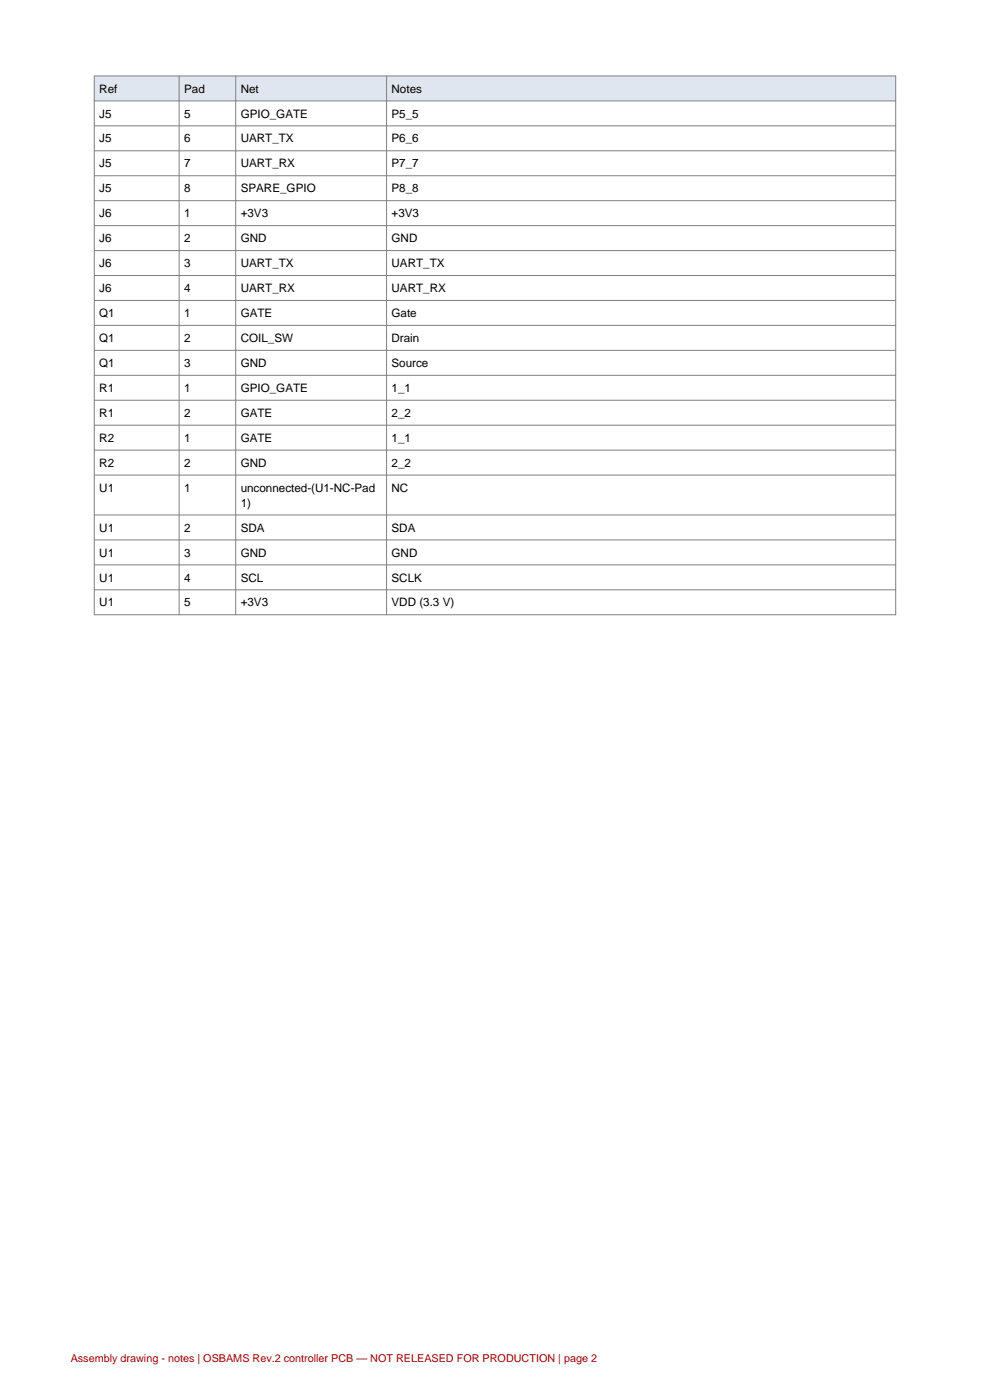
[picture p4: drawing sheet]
<svg xmlns="http://www.w3.org/2000/svg" width="210mm" height="297mm" viewBox="0 0 210 297" stroke-linecap="round" stroke-linejoin="round" font-family="sans-serif">
<defs><g id="words">
<g font-size="2.5">
<text x="21.1" y="19.6">Ref</text>
<text x="39.1" y="19.6">Pad</text>
<text x="51.1" y="19.6">Net</text>
<text x="83.1" y="19.6">Notes</text>
<text x="21.1" y="24.9">J5</text>
<text x="39.1" y="24.9">5</text>
<text x="51.1" y="24.9">GPIO_GATE</text>
<text x="83.1" y="24.9">P5_5</text>
<text x="21.1" y="30.2">J5</text>
<text x="21.1" y="35.5">J5</text>
<text x="39.1" y="30.2">6</text>
<text x="39.1" y="35.5">7</text>
<text x="51.1" y="30.2">UART_TX</text>
<text x="51.1" y="35.5">UART_RX</text>
<text x="83.1" y="30.2">P6_6</text>
<text x="83.1" y="35.5">P7_7</text>
<text x="21.1" y="40.8">J5</text>
<text x="39.1" y="40.8">8</text>
<text x="51.1" y="40.8">SPARE_GPIO</text>
<text x="83.1" y="40.8">P8_8</text>
<text x="21.1" y="46.1">J6</text>
<text x="39.1" y="46.1">1</text>
<text x="51.1" y="46.1">+3V3</text>
<text x="83.1" y="46.1">+3V3</text>
<text x="21.1" y="51.4">J6</text>
<text x="39.1" y="51.4">2</text>
<text x="51.1" y="51.4">GND</text>
<text x="83.1" y="51.4">GND</text>
<text x="21.1" y="56.7">J6</text>
<text x="39.1" y="56.7">3</text>
<text x="51.1" y="56.7">UART_TX</text>
<text x="83.1" y="56.7">UART_TX</text>
<text x="21.1" y="62">J6</text>
<text x="39.1" y="62">4</text>
<text x="51.1" y="62">UART_RX</text>
<text x="83.1" y="62">UART_RX</text>
<text x="21.1" y="67.3">Q1</text>
<text x="39.1" y="67.3">1</text>
<text x="51.1" y="67.3">GATE</text>
<text x="83.1" y="67.3">Gate</text>
<text x="21.1" y="72.6">Q1</text>
<text x="21.1" y="77.9">Q1</text>
<text x="39.1" y="72.6">2</text>
<text x="39.1" y="77.9">3</text>
<text x="51.1" y="72.6">COIL_SW</text>
<text x="51.1" y="77.9">GND</text>
<text x="83.1" y="72.6">Drain</text>
<text x="83.1" y="77.9">Source</text>
<text x="21.1" y="83.1">R1</text>
<text x="39.1" y="83.1">1</text>
<text x="51.1" y="83.1">GPIO_GATE</text>
<text x="83.1" y="83.1">1_1</text>
<text x="21.1" y="88.4">R1</text>
<text x="39.1" y="88.4">2</text>
<text x="51.1" y="88.4">GATE</text>
<text x="83.1" y="88.4">2_2</text>
<text x="21.1" y="93.7">R2</text>
<text x="39.1" y="93.7">1</text>
<text x="51.1" y="93.7">GATE</text>
<text x="83.1" y="93.7">1_1</text>
<text x="21.1" y="99">R2</text>
<text x="39.1" y="99">2</text>
<text x="51.1" y="99">GND</text>
<text x="83.1" y="99">2_2</text>
<text x="21.1" y="104.3">U1</text>
<text x="39.1" y="104.3">1</text>
<text x="51.1" y="104.3">unconnected-(U1-NC-Pad</text>
<text x="51.1" y="107.5">1)</text>
<text x="83.1" y="104.3">NC</text>
<text x="21.1" y="112.8">U1</text>
<text x="39.1" y="112.8">2</text>
<text x="51.1" y="112.8">SDA</text>
<text x="83.1" y="112.8">SDA</text>
<text x="21.1" y="118.1">U1</text>
<text x="39.1" y="118.1">3</text>
<text x="51.1" y="118.1">GND</text>
<text x="83.1" y="118.1">GND</text>
<text x="21.1" y="123.4">U1</text>
<text x="39.1" y="123.4">4</text>
<text x="51.1" y="123.4">SCL</text>
<text x="83.1" y="123.4">SCLK</text>
<text x="21.1" y="128.7">U1</text>
<text x="39.1" y="128.7">5</text>
<text x="51.1" y="128.7">+3V3</text>
<text x="83.1" y="128.7">VDD (3.3 V)</text>
</g>
<text font-size="2.3" fill="#a00000" x="15" y="289">Assembly drawing - notes | OSBAMS Rev.2 controller PCB — NOT RELEASED FOR PRODUCTION | page 2</text>
</g></defs>
<path d="M20 16.1h170v5.3h-170z" fill-rule="evenodd" fill="#dfe6f0"/>
<g fill="none" stroke="#808080" stroke-width=".21">
<path d="M20 16.1h170v114.3h-170zM38 16.1v114.3M50 16.1v114.3M82 16.1v114.3M20 21.4h170M20 26.7h170M20 32h170M20 37.3h170M20 42.6h170M20 47.9h170M20 53.2h170M20 58.5h170"/>
<path d="M20 63.7h170M20 69h170M20 74.3h170M20 79.6h170M20 84.9h170M20 90.2h170M20 95.5h170M20 100.8h170M20 109.3h170M20 114.5h170M20 119.8h170M20 125.1h170"/>
</g>
<use href="#words"/>
</svg>
